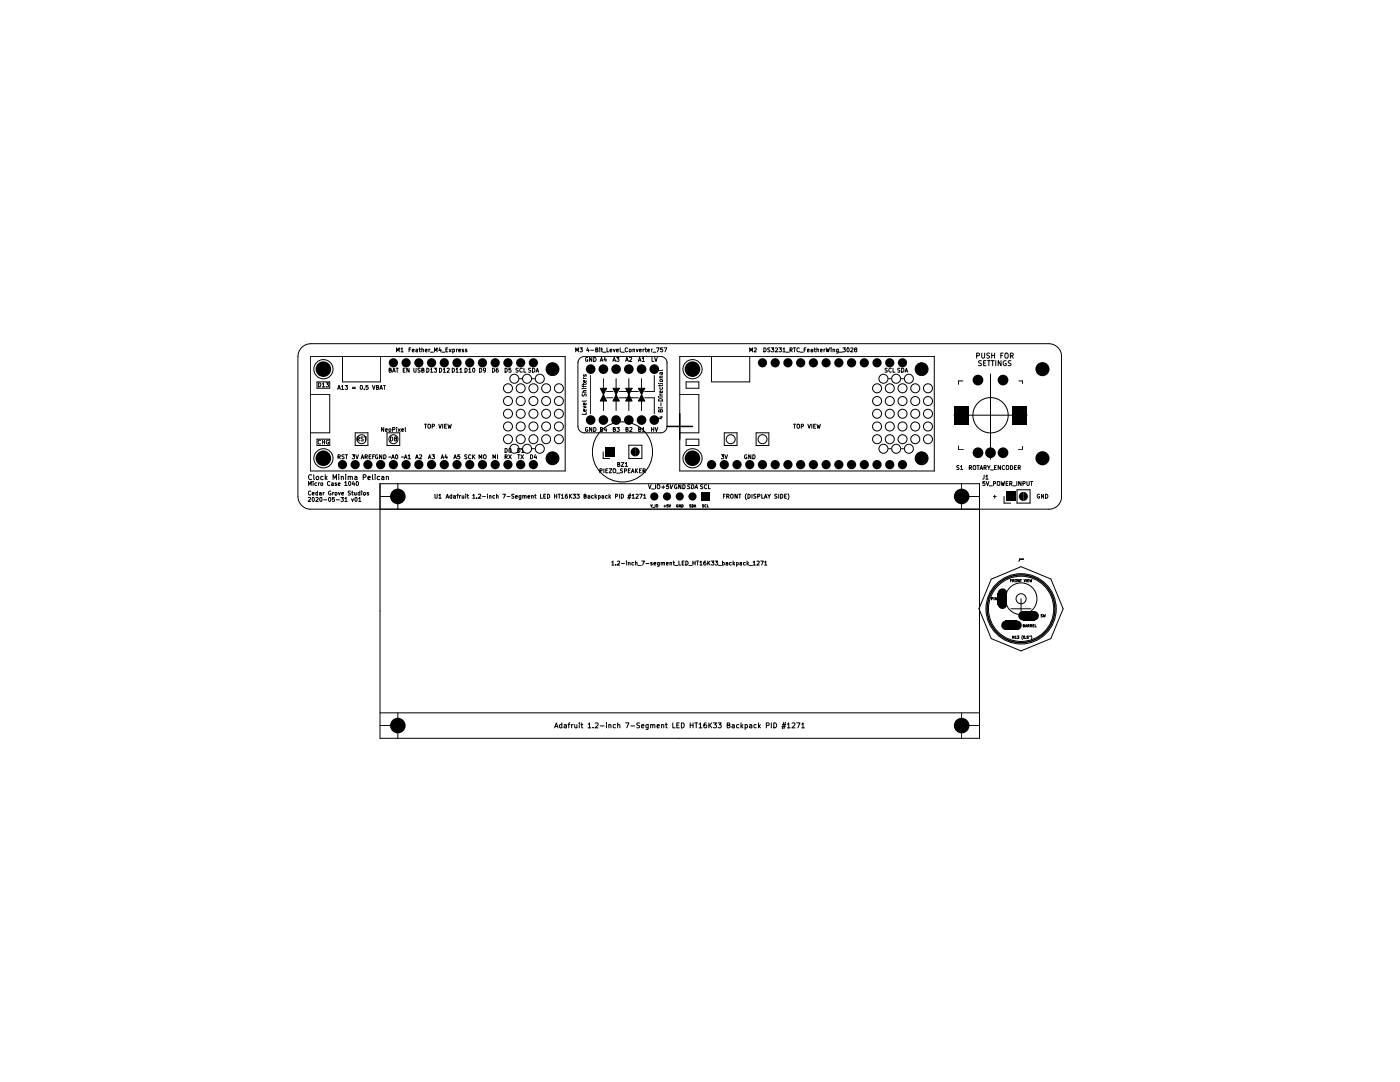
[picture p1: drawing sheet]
<svg xmlns="http://www.w3.org/2000/svg" width="279mm" height="216mm" viewBox="0 0 279 216" stroke-linecap="round" stroke-linejoin="round" font-family="sans-serif">
<g fill="none" stroke="#000" stroke-width=".2">
<path d="M59.5 71.1v28M62 71.1h50.8v22.9h-50.8zM62 78.7h3.8v7.7h-3.8M63.3 76.2h2.5v1.3h-2.5zM63.6 76.4a.4 .4 0 0 1 .4 .4 .4 .4 0 0 1-.4 .4zM64.3 76.6l.3-.2v.8M64.3 77.2h.5M65.1 76.4h.5l-.3 .3 .3 .2-.1 .3-.4-.1M67.4 77.7l.2-.8 .3 .8M67.5 77.5h.3M68.2 77.1l.2-.2v.8M68.2 77.7h.4"/>
<path d="M68.3 71.1v5.1h7.7v-5.1M68.9 76.9h.5l-.3 .3 .3 .2-.1 .3-.4-.1M70.3 77.5h.6M70.3 77.3h.6M72 76.9h.1a.39 .39 0 0 1 .3 .4 .39 .39 0 0 1-.4 .4l-.1-.3zM72.7 77.6v.1M73.4 76.9h-.3l-.1 .4 .4-.1 .1 .4-.2 .1-.3-.1M74.3 76.9l.3 .8 .2-.8M75.1 77.3l.4-.1v-.2l-.4-.1v.8h.3l.2-.3-.2-.1M75.8 77.7l.3-.8 .2 .8M75.9 77.5h.4M76.5 76.9h.4"/>
<path d="M76.7 76.9v.8M77.7 73.9l.3-.1v-.2l-.3-.1v.8h.3l.1-.3-.2-.1M78.3 74.3l.3-.8 .3 .8M78.4 74h.4M79 73.5h.5M79.1 70.2v-.8l.3 .6 .3-.6v.8M79.3 73.5v.8M80 69.6l.2-.2v.8M80 70.2h.5M80.5 73.9h.2M80.9 73.5h-.4v.8h.4M81.6 73.5v.8l-.4-.8v.8"/>
<path d="M81.6 69.8h.3M82 69.4h-.4v.8M82.3 69.9h.4l-.1-.2-.3 .1v.4h.3M82.6 73.5v.6l.1 .2 .3-.1v-.7M83 69.7h.3l.1 .5M83.4 69.9l-.4 .1 .1 .2h.3M83.6 69.7h.3M83.7 69.4v.7l.2 .1M83.8 73.5l-.4 .1a.33 .33 0 0 0 .4 .4v.2h-.4M84.2 69.7h.3v.5M84.2 73.9l.3-.1v-.3h-.3v.8h.3l.1-.3-.1-.1M84.2 69.4v.8"/>
<path d="M84.9 69.9h.4l-.1-.2-.3 .1v.4h.3M85.2 73.5a.4 .4 0 0 1 .4 .4 .4 .4 0 0 1-.4 .4zM85.6 69.7v.5M85.8 69.7l-.2 .1M85.9 70.3h.6M85.9 73.7l.2-.2v.8M85.9 74.3h.5M86.7 73.5h.4l-.2 .3 .2 .1v.3h-.4M86.7 70.2v-.8l.3 .6 .2-.6v.8M87.7 73.5a.4 .4 0 0 1 .5 .4 .4 .4 0 0 1-.5 .4zM87.8 69.4l-.2 .5h.5M88 69.7v.5"/>
<path d="M88.2 70.3h.6M88.5 73.7l.2-.2v.8M88.5 74.3h.4M89 69.8h.3M89.2 73.6l.3-.1 .2 .2-.5 .6h.5M89.4 69.4h-.4v.8h.4M89.6 69.7l.4 .5M90 69.7l-.4 .5M90.3 73.5a.4 .4 0 0 1 .4 .4 .4 .4 0 0 1-.4 .4zM90.4 70.2h.2l.1-.1v-.4h-.3v.8M91 73.7l.2-.2v.8M91 74.3h.5"/>
<path d="M91.1 69.7v.5M91.3 69.7l-.2 .1M91.5 69.9h.4v-.2l-.4 .1 .1 .4h.3M91.8 73.7l.2-.2v.8M91.8 74.3h.4M92.5 69.7l-.3 .1 .3 .2v.2h-.3M92.8 73.5a.4 .4 0 0 1 .4 .4 .4 .4 0 0 1-.4 .4zM93.2 69.7l-.3 .1 .3 .2v.2h-.3M93.6 73.7l.2-.2v.8M93.6 74.3h.4M94.4 73.6l.1-.1a.39 .39 0 0 1 .3 .4 .39 .39 0 0 1-.4 .3zM95.7 73.5a.4 .4 0 0 1 .5 .4 .4 .4 0 0 1-.5 .4z"/>
<path d="M96.9 73.8v.1h-.4v-.3l.3-.1 .1 .1v.5l-.4 .2M98.3 73.5a.4 .4 0 0 1 .4 .4 .4 .4 0 0 1-.4 .4zM99.4 73.5h-.2l-.2 .3v.4h.4v-.4h-.2l-.2 .1M100.8 73.5a.4 .4 0 0 1 .4 .4 .4 .4 0 0 1-.4 .4zM102 73.5h-.4v.4l.3-.1 .1 .3-.1 .2-.3-.1M103.4 73.5l-.4 .1a.33 .33 0 0 0 .4 .4l-.1 .3-.3-.1M103.7 75.6h.5M104.2 73.6a.35 .35 0 0 0-.5 .3 .35 .35 0 0 0 .5 .3M104.6 73.5v.8h.3M105.9 73.5l-.4 .1a.33 .33 0 0 0 .4 .4v.2h-.4M106.2 75.6h.5M106.3 73.5a.41 .41 0 0 1 .4 .4 .41 .41 0 0 1-.4 .4z"/>
<path d="M107 74.3l.2-.8 .3 .8M107 74h.4M114.9 70.2v-.8l.3 .6 .2-.6v.8M115.7 69.4h.5l-.2 .3 .2 .1v.3h-.5M116.2 77.5h.1M116.2 77l.1 .2h.7M116.2 78.3h.8M116.2 78.6v.4a.34 .34 0 0 0 .5-.4l.2 .1v.4M116.4 75.3l.2 .2M116.4 77.5h.6M116.4 76.5v.3M116.4 77v.3"/>
<path d="M116.4 75.5h.6M116.5 74.8l.1 .3 .2-.3h.1v.3M116.6 71.1h15.2M116.6 71.1a1.27 1.27 0 0 0-1.3 1.3v12.7M116.9 75.9v.4l-.4-.1v-.3h.1l.1 .4M117 79.9l-.1 .2h-.7M117 77.9l-.5 .1v.3M117 76.5l-.1 .2h-.7M117.3 69.4l-.2 .5h.5M117.3 71.4a.36 .36 0 0 0-.5 .3 .36 .36 0 0 0 .5 .3v-.2h-.1M117.5 69.7v.5M117.9 74.9v7.6"/>
<path d="M117.9 69.9h.6M118.1 71.3v.8l-.4-.8v.8M118.5 71.3a.41 .41 0 0 1 .5 .4 .41 .41 0 0 1-.5 .4zM118.9 69.8l.3-.1 .1-.2-.4-.1v.8h.3l.2-.3-.2-.1M119.7 69.4v.1M119.7 69.7v.5M119.8 72.1l.2-.8 .3 .8M119.8 77.5h1.3l-.7 1.3zM119.8 71.9h.4M120 69.7h.3M120.1 69.4v.7l.2 .1M120.3 70.3h.6"/>
<path d="M120.4 75.6v6.3M120.4 78.8l.7 1.2h-1.3zM120.7 71.3l-.2 .5h.5M120.9 71.6v.5M121.1 78.1h1.2M121.1 79.4h1.2M121.1 69.4v.8h.4M121.8 69.9h.3v-.2l-.3 .1v.4h.3M122.3 72.1l.3-.8 .3 .8M122.3 77.5h1.3l-.6 1.3zM122.4 71.9h.4M122.4 69.7l.2 .5 .2-.5"/>
<path d="M123 75.6v6.3M123 78.8l.6 1.2h-1.3zM123 69.9h.4v-.2l-.4 .1 .1 .4h.3M123 71.3h.5l-.2 .3 .2 .1v.3h-.5M123.6 78.1h3.8M123.6 79.4h3.8M123.8 69.4v.7l.1 .1M124 70.3h.6M124.9 72.1l.2-.8 .3 .8M124.9 77.5h1.2l-.6 1.3zM124.9 71.9h.4M125.3 69.5a.35 .35 0 0 0-.5 .3 .35 .35 0 0 0 .5 .3"/>
<path d="M125.5 75.6v6.3M125.5 78.8l.6 1.2h-1.2zM125.6 69.7h.3l.1 .4-.2 .1-.2-.1zM125.6 71.4l.3-.1 .2 .2-.5 .6h.5M126.3 69.7h.3l.1 .5M126.3 69.7v.5M127 69.7l.2 .5 .2-.5M127.4 72.1l.3-.8 .2 .8M127.4 77.5h1.3l-.7 1.3zM127.5 71.9h.3M127.6 69.9h.4v-.2l-.4 .1 .1 .4h.3M128 75.6v6.3"/>
<path d="M128 78.8l.7 1.2h-1.3zM128.2 71.5l.2-.2v.8M128.2 72.1h.4M128.3 69.7v.5M128.6 69.7l-.3 .1M128.7 79.4h1.9v3.1M128.7 69.7h.3M128.8 69.4v.7l.2 .1M129.3 69.9h.3v-.2l-.3 .1v.4h.3M130 69.7v.5M130.1 71.3v.8h.4M130.2 69.7l-.2 .1"/>
<path d="M130.3 70.3h.6M130.6 74.9v3.2h-1.9M130.6 71.3l.3 .8 .3-.8M131 69.4h.6l-.4 .8M131.4 79.2h.1M131.4 76.5h.1M131.5 79.6a.42 .42 0 0 1 .5 0 .42 .42 0 0 1 .2 .4h-.8zM131.7 78.6l.1 .2M131.7 79.2h.5M131.7 78.8h.5M131.7 76.8v.3M131.7 76.5h.5"/>
<path d="M131.7 75.4h.5M131.7 77.3v.2l.1 .2 .4-.1v-.3M131.9 71.1a1.27 1.27 0 0 1 1.2 1.3v12.7M131.9 74.3l.1 .4 .2-.1v-.3M132.2 78l-.1 .4-.4-.1v-.3h.2l.1 .4M132.2 76.8l-.1 .2h-.7M132.2 75.1h-.5l.1 .3M132.2 74.3l-.5 .1v.3M132.2 73.8l-.1 .2h-.7M132.2 69.4h-.4v.4l.3-.1 .2 .4-.2 .1-.3-.1M132.5 69.4h.6l-.4 .8M135.7 71.1h50.8v22.9h-50.8z"/>
<path d="M135.7 78.7h3.8v7.7h-3.8M136.9 76.2h2.6v1.3h-2.6zM142 71.1v5.1h7.6v-5.1M149.6 70.2v-.8l.3 .6 .3-.6v.8M150.5 69.5l.3-.1 .2 .2-.5 .6h.5M152.4 69.4a.41 .41 0 0 1 .5 .4 .41 .41 0 0 1-.5 .4zM153.7 69.4h-.3l-.2 .2 .5 .4-.2 .2h-.3M153.9 69.4h.5l-.2 .3 .2 .1v.3h-.5M154.7 69.5l.3-.1 .2 .2-.5 .6h.5M155.4 69.4h.6l-.3 .3 .2 .1v.3h-.5M156.3 69.6l.2-.2v.8M156.3 70.2h.4"/>
<path d="M156.9 70.3h.6M157.7 69.8h.4v-.4h-.4v.8M157.9 69.8l.2 .4M158.3 69.4h.5M158.6 69.4v.8M159.5 69.5a.35 .35 0 0 0-.5 .3 .35 .35 0 0 0 .5 .3M159.7 70.3h.6M160.5 69.8h.2M160.9 69.4h-.4v.8M161.1 69.9h.4v-.2l-.4 .1 .1 .4h.3M161.9 69.7h.3v.5M162.2 69.9l-.4 .1 .1 .2h.3"/>
<path d="M162.5 69.7h.3M162.6 69.4v.7l.2 .1M163 69.7h.3l.1 .5M163 69.4v.8M163.7 69.9h.4v-.2l-.4 .1 .1 .4h.3M164.4 69.7v.5M164.7 69.7l-.3 .1M164.9 69.4l.2 .8 .1-.6 .2 .6 .1-.8M165.9 69.4v.1M165.9 69.7v.5M166.2 69.7h.3l.1 .5M166.2 69.7v.5"/>
<path d="M167.3 70.2h-.2l-.2-.1 .1-.4h.3v.6l-.3 .1M167.5 70.3h.6M168.2 69.4h.5l-.3 .3 .3 .1v.3h-.5M169.1 69.4h.1a.39 .39 0 0 1 .3 .4 .39 .39 0 0 1-.4 .4l-.1-.3zM169.8 69.5l.3-.1 .1 .2-.5 .6h.5M170.7 69.7l-.2-.1 .2-.2 .3 .1v.2a.3 .3 0 0 0-.4 .1 .3 .3 0 0 0 .1 .4l.3-.1-.2-.4M177.1 73.5l-.4 .1a.33 .33 0 0 0 .3 .4l-.1 .3-.3-.1M177.3 75.6h.5M177.9 73.6a.35 .35 0 0 0-.5 .3 .35 .35 0 0 0 .5 .3M178.2 73.5v.8h.4M179.6 73.5l-.4 .1a.33 .33 0 0 0 .4 .4l-.1 .2h-.3M179.9 75.6h.5"/>
<path d="M179.9 73.5a.41 .41 0 0 1 .5 .4 .41 .41 0 0 1-.5 .4zM180.6 74.3l.3-.8 .3 .8M180.7 74h.4M192.2 76h-.9v.7M194.9 71l.5-.1v-.3l-.5-.1v1M195.9 72h-.4l-.2 .1 .1 .3 .4 .1v.4h-.5M195.9 70.5v.8l.2 .2 .4-.2v-.8M196.3 72.4h.3M196.8 72h-.5v1h.5M197.1 72h.5M197.3 72v1M197.5 70.5h-.4l-.2 .1 .1 .2a.44 .44 0 0 1 .5 .6h-.6"/>
<path d="M197.7 74.6v17.1M197.8 72h.6M197.9 70.5v1M197.9 70.9h.6M198.1 72v1M198.5 70.5v1M198.7 72v1M199.7 70.9h.4M199.8 72v1l-.6-1v1M200.2 70.5h-.5v1M200.6 70.6l.2-.1 .4 .1v.5l-.2 .4-.4-.2zM200.8 72a.45 .45 0 0 0-.6 .5 .45 .45 0 0 0 .6 .4v-.4h-.2"/>
<path d="M201.6 71l.5-.1 .1-.3-.2-.1h-.4v1M201.8 72h-.4l-.2 .1 .1 .3 .4 .1v.4h-.5M201.9 71l.3 .5M203.3 76h.7v.5M209.3 68.6h-147.3a2.54 2.54 0 0 0-2.5 2.5M209.3 68.6a2.54 2.54 0 0 1 2.6 2.5M211.9 71.1v28M59.5 99.1a2.54 2.54 0 0 0 2.5 2.5M61.5 99.3h.3l.2 .2-.5 .6h.5M61.6 96.9v-.8l.2 .5 .3-.5v.8M62 98.1a.35 .35 0 0 0-.5 .3 .35 .35 0 0 0 .5 .3M62.2 94.8a.45 .45 0 0 0-.6 .4 .45 .45 0 0 0 .6 .4"/>
<path d="M62.3 98.5l.4-.1v-.1l-.4 .1 .1 .3h.3M62.4 99.3h.1a.39 .39 0 0 1 .3 .4 .39 .39 0 0 1-.4 .3zM62.5 96.1v.1M62.5 96.4v.5M62.6 94.7v.9l.2 .1M63.1 99.3h.3l.1 .2-.5 .6h.5M63.2 95.1h.4l-.1 .6-.3-.1zM63.2 96.4h-.3l-.1 .1 .1 .3h.3M63.3 87.6h2.5v1.3h-2.5zM63.4 98.3h-.3l-.1 .1 .1 .3h.3M63.4 98v.8M63.5 96.4v.5"/>
<path d="M63.8 96.4l-.3 .1M63.8 98.3h.3v.5M63.9 99.3h.1a.39 .39 0 0 1 .3 .4 .39 .39 0 0 1-.4 .3zM64 87.9a.35 .35 0 0 0-.5 .3 .35 .35 0 0 0 .5 .3M64 96.4h.4l-.1 .4h-.3zM64.1 98.4l-.4 .2 .1 .2 .3-.1M64.3 87.8v.8M64.3 88.2h.5M64.5 95.1l-.3-.1-.2 .2v.4l.5 .1M64.5 98.3v.5M64.6 99.7h.6M64.7 98.3l-.2 .1"/>
<path d="M64.8 87.8v.8M64.9 94.7v1M65 95.3l.3 .4M65.3 95l-.4 .4M65.6 87.9a.36 .36 0 0 0-.5 .3 .36 .36 0 0 0 .5 .3v-.2h-.1M65.6 99.3h.1a.39 .39 0 0 1 .3 .4 .39 .39 0 0 1-.3 .3l-.1-.3zM65.8 96.2a.35 .35 0 0 0-.5 .3 .35 .35 0 0 0 .5 .3M66 98a.36 .36 0 0 0-.5 .4 .36 .36 0 0 0 .6 .3v-.3h-.2M66.2 96.4h.3v.5M66.4 98.3v.5M66.5 95.7v-1l.3 .7 .4-.7v1M66.5 96.5l-.4 .2 .2 .2 .2-.1"/>
<path d="M66.6 98.3l-.2 .1M66.7 99.3h-.3l-.1 .3 .3-.1 .2 .4-.2 .2-.3-.1M66.9 98.3h.3v.4h-.3zM67.1 99.7h.6M67.2 96.4l-.3 .1 .3 .1v.2h-.3M67.5 91.2l.3-.1 .1-.3-.4-.1v.8M67.5 96.6l.4-.1-.1-.1-.3 .1v.3h.3M67.5 98.3l.2 .5 .2-.5M67.6 94.7v.1M67.6 95v.7M67.6 91.2l.3 .3M68 99.3h.5l-.2 .2 .2 .1v.4h-.5"/>
<path d="M68.1 95.1h.4v.6M68.1 95v.7M68.2 98.5l.4-.1-.1-.1-.3 .1v.3h.3M68.7 90.8l-.3-.1-.2 .2 .5 .5-.2 .1h-.3M68.8 96.3l.2-.2v.8M68.8 96.9h.5M68.8 99.5l.3-.2v.8M68.9 90.7h.5M69 94.7v.1M69 95v.7M69.1 90.7v.8M69.5 95.1h.4v.6"/>
<path d="M69.5 95v.7M69.6 96.2l.1-.1a.39 .39 0 0 1 .3 .4 .39 .39 0 0 1-.3 .3l-.1-.2zM69.9 95.2l.4-.1v.6M69.9 98h-.3l-.1 .1 .1 .2 .3 .2v.2h-.4M70.2 99.5l.2 .6 .1-.6M70.2 98.3h.3M70.3 98v.7l.2 .1M70.3 90.7h.5l-.3 .3 .2 .1v.4h-.4M70.5 96l-.2 .6h.5M70.7 96.4v.5M70.7 98.3l.1 .4h.3M70.8 95.1h.4v.6"/>
<path d="M70.9 99.3h.1a.39 .39 0 0 1 .3 .4 .39 .39 0 0 1-.4 .3zM70.9 86.4h2.5v2.5h-2.5zM71 90.7l.3 .8 .2-.8M71.1 98.3v.5M71.2 96.2l.1-.1a.39 .39 0 0 1 .3 .4 .39 .39 0 0 1-.4 .3l-.1-.2zM71.2 95.3l-.4 .2 .1 .2h.3M71.3 87.6h.3l.1-.3-.4-.1v.8M71.5 87.6l.2 .4M71.6 99.5l.2-.2v.8M71.8 98.3h-.3l-.1 .1 .1 .3h.3M71.8 98v.8M72.1 91.5l.2-.8 .3 .8"/>
<path d="M72.1 91.3h.4M72.2 98v.1M72.2 98.3v.5M72.5 95.2h.5v-.4l-.5-.1v1M72.5 87.2h-.3l-.2 .1 .5 .5-.2 .2-.3-.1M72.6 98.3l.4 .1-.2 .4-.3-.2zM72.7 87.2h.5M72.9 91.2l.3-.1 .1-.3-.4-.1v.8M72.9 87.2v.8M73 91.2l.3 .3M73.4 95.4l.5-.1v-.2l-.5 .1 .1 .5h.4M73.6 98.3l-.3 .1 .3 .2v.1h-.3"/>
<path d="M73.7 91.1h.2M74 90.7h-.3v.8h.3M74.3 94.7v.9l.2 .1M74.4 91.1h.3M74.8 90.7h-.4v.8M74.9 94.7v.1M74.9 95v.7M75.4 90.8a.36 .36 0 0 0-.5 .3 .36 .36 0 0 0 .5 .4v-.3h-.2M75.8 95.1l-.3-.1-.2 .2 .1 .5h.4M75.8 96.5h119.7v50.8h-119.7zM75.8 99.1h3.6M76.2 95.1h.4v.6"/>
<path d="M76.2 90.7v.8l-.4-.8v.8M76.6 85.3v.8l-.5-.8v.8M76.6 90.7a.41 .41 0 0 1 .5 .4 .41 .41 0 0 1-.5 .4zM76.6 95.3l-.5 .2 .1 .2h.4M76.9 85.8l.4-.1v-.1l-.4 .1 .1 .3h.3M77.1 95.1h.4v.6M77.1 95v.7M77.2 86.4h2.6v2.5h-2.6zM77.6 85.6h.3l.1 .1-.1 .4-.3-.2zM77.9 87.2a.4 .4 0 0 1 .5 .4 .4 .4 0 0 1-.5 .4zM78 91.2h-.4M78.1 91.5l.3-.8 .3 .8"/>
<path d="M78.2 91.3h.4M78.4 85.7h.3l.1-.3-.4-.1v.8M78.8 87.5l-.1-.1 .1-.2h.3v.3a.31 .31 0 0 0-.3 .1 .31 .31 0 0 0 0 .3l.2 .1 .1-.2-.1-.3M79 90.8l.1-.1a.39 .39 0 0 1 .3 .4 .39 .39 0 0 1-.4 .4l-.1-.3zM79.2 85.3v.1M79.2 85.6v.5M79.4 96.5v5.1M79.5 85.6l.4 .5M79.9 85.6l-.4 .5M80.2 85.8l.3-.1v-.1l-.3 .1v.3h.3M80.5 91.2h-.4M80.7 91.5l.3-.8 .2 .8"/>
<path d="M80.8 91.3h.4M80.9 85.3l.1 .8M81.4 91l.3-.3v.8M81.4 91.5h.5M83 91.5l.2-.8 .3 .8M83 91.3h.4M83.7 90.8l.3-.1 .2 .3-.5 .5h.5M84.7 84.6h.5M84.9 84.6v.8M85.4 84.8l.2-.2 .3 .2-.1 .6-.4-.1zM85.5 91.5l.2-.8 .3 .8M85.6 91.3h.3"/>
<path d="M86.2 90.7h.5l-.3 .3 .3 .1v.4h-.5M86.3 85.1l.3-.1 .1-.3-.4-.1v.8M86.8 98.6v.7l.2 .1 .2-.1v-.7M87.6 84.6l.2 .8 .3-.8M87.6 98.8l.2-.2v.8M87.6 99.4h.5M88 91.5l.3-.8 .3 .8M88.1 91.3h.4M88.3 84.6v.8M88.7 85h.3M89 90.7l-.2 .6h.5M89 99.4l.3-.8 .3 .8"/>
<path d="M89.1 99.2h.4M89.1 84.6h-.4v.8h.4M89.2 91v.5M89.4 84.6l.2 .8 .1-.5 .2 .5 .2-.8M90.1 98.9l-.3 .1 .1 .4h.2M90.1 98.6v.8M90.5 98.9h.3l.1 .5M90.6 91.5l.2-.8 .3 .8M90.6 91.3h.4M90.9 99.1l-.4 .1 .1 .2h.3M91.1 98.9h.4M91.5 98.6l-.2 .1v.7"/>
<path d="M91.7 98.9v.5M91.8 90.7h-.4l-.1 .4h.4l.1 .4h-.5M91.9 98.9l-.2 .1M92.2 98.9v.5l.4-.1M92.6 98.9v.5M92.9 98.6v.1M92.9 98.9v.5M93.2 90.8l-.3-.1-.2 .2 .1 .2 .4 .1v.3h-.5M93.2 98.9h.3M93.3 98.6v.7l.2 .1M94 90.8a.35 .35 0 0 0-.5 .3 .35 .35 0 0 0 .5 .4M94.3 90.7v.8"/>
<path d="M94.3 98.8l.3-.2v.8M94.3 99.4h.5M94.4 91.1l.4 .4M94.8 90.7l-.5 .5M95.1 99.3v.1M95.5 98.7l.3-.1 .1 .2-.4 .6h.4M95.6 91.5v-.8l.3 .6 .2-.6v.8M96.3 99.1h.6M96.5 90.8l.2-.1 .3 .1v.5l-.2 .2-.3-.1zM97.3 98.6v.1M97.3 98.9v.5M97.7 99l.3-.1v.5"/>
<path d="M97.7 98.9v.5M98.4 91.5v-.8l.2 .6 .3-.6v.8M98.7 98.9l-.4 .1 .1 .4h.3M99.1 99l.3-.1v.5M99.1 98.6v.8M99.3 90.7v.8M100.3 98.6h.6l-.4 .8M100.8 89.5a.4 .4 0 0 1 .4 .4 .4 .4 0 0 1-.4 .4zM100.8 91.2l.4-.1v-.3l-.4-.1v.8M101 91.2l.2 .3M101.2 99.1h.6M101.5 90.7l.5 .8"/>
<path d="M101.6 89.6l.1-.1a.39 .39 0 0 1 .3 .4 .39 .39 0 0 1-.3 .3zM102 90.7l-.5 .8M102.6 98.7h-.4a.33 .33 0 0 0 .3 .4v.3h-.4M102.9 99.1h.4l-.1-.2-.3 .1v.4h.3M103.3 90.7h.5M103.3 89.5a.4 .4 0 0 1 .5 .4 .4 .4 0 0 1-.5 .4zM103.5 90.7v.8M103.7 89.5h.5M103.9 99.4h-.2l-.1-.1 .1-.4h.2v.6l-.3 .2M103.9 90.7l.6 .8M104.1 89.7l.2-.2v.8M104.1 90.3h.4"/>
<path d="M104.3 99l.3-.1 .1 .5M104.3 98.9v.5M104.5 90.7l-.6 .8M104.7 99l.3-.1v.5M105.4 99.1h.3v-.2l-.3 .1v.4h.3M105.9 90.7a.4 .4 0 0 1 .4 .4 .4 .4 0 0 1-.4 .4zM106.1 99l.3-.1v.5M106.1 98.9v.5M106.2 89.5h.5M106.7 98.9h.3M106.8 98.6v.7l.2 .1M106.8 90.7l-.2 .6h.5"/>
<path d="M107 91v.5M107.9 98.6v.8h.3M108.5 99h.3M108.9 98.6h-.4v.8h.4M109.2 98.6a.41 .41 0 0 1 .5 .4 .41 .41 0 0 1-.5 .4zM110.7 99h.4M110.7 98.6v.8M111.1 98.6v.8M111.4 98.6h.4M111.6 98.6v.8M112.1 98.8l.2-.2v.8M112.1 99.4h.4"/>
<path d="M113.2 98.6l-.3 .2-.1 .5 .2 .1 .2-.1 .1-.2-.2-.2-.3 .2M113.6 98.6v.8M113.7 99l.4 .4M114.1 98.6l-.5 .5M114.3 98.6h.6l-.3 .3 .2 .1v.3h-.5M115.1 98.6h.5l-.3 .3 .3 .1v.3h-.5M115.3 85.1a1.25 1.25 0 0 0 1.3 1.3h15.3a1.27 1.27 0 0 0 1.2-1.3M116.4 81l.6 .2-.6 .2M116.6 99h.3v-.3l-.3-.1v.8h.3l.1-.3-.2-.1M116.9 81.7v.4l-.4-.1v-.3h.1l.1 .4M116.9 80.4v.4l-.4-.1v-.3h.1l.1 .4M117 82.3v.4h-.8"/>
<path d="M117.3 85.3a.36 .36 0 0 0-.5 .4 .36 .36 0 0 0 .5 .3v-.3h-.1M117.3 98.9h.4v.5M117.7 99.1l-.4 .1 .1 .2h.3M118.1 85.3v.8l-.4-.8v.8M118.4 98.9h-.3l-.1 .1 .1 .4h.3M118.5 85.3a.41 .41 0 0 1 .5 .4 .41 .41 0 0 1-.5 .4zM118.8 98.6v.8M118.9 99.1l.2 .3M119.1 98.9l-.3 .3M119.4 99.4l.4-.1-.1-.4h-.3v.8M119.7 94l.4-.1v-.3l-.4-.1v.8M119.8 85.7l.4-.1v-.2l-.4-.1v.8h.3l.2-.3-.2-.1"/>
<path d="M120.1 98.9h.3l.1 .5M120.4 90.2v1.3h1.3M120.5 99.1l-.4 .1 .1 .2h.3M120.5 93.5v.8M120.8 85.2l-.2 .6h.5M120.9 93.9h.3M121 85.6v.5M121.2 98.9l-.4 .1 .1 .4h.3M121.3 93.5h-.4v.8h.4M121.5 98.6v.8M121.6 93.5h.5l-.5 .8h.5M121.6 99.1l.3 .3"/>
<path d="M121.9 98.9l-.4 .3M122.4 93.6l.1-.1 .4 .1v.5l-.2 .2-.3-.1zM122.4 85.7l.3-.1 .1-.2-.4-.1v.8h.3l.1-.3-.2-.1M122.8 99h.4v-.3l-.4-.1v.8M123 94.4h.7M123.1 85.3h.5l-.3 .3 .3 .1-.1 .3h-.4M123.3 92.6h.3l.1-.2-.4-.1v.8h.3l.1-.3-.2-.2M123.6 98.6v.8M124 92.3h.5l-.5 .8h.5M124 98.6a.4 .4 0 0 1 .4 .4 .4 .4 0 0 1-.4 .4zM124.2 93.6l-.2-.1-.2 .2 .1 .2 .3 .1v.3h-.4M124.6 94l.4-.1v-.3l-.4-.1v.8"/>
<path d="M124.8 92.5l.2-.2v.8M124.8 93.1h.4M124.9 85.7l.4-.1v-.2l-.4-.1v.8h.3l.2-.3-.2-.1M125.3 99.2h.6M125.3 98.9h.6M125.4 93.9h.3M125.5 88.8h2.6v2.7h-2.6zM125.6 98.5l-.3 1.1M125.7 85.4l.3-.1 .1 .2-.5 .6h.5M125.8 93.5h-.4v.8h.4M125.9 98.5l-.3 1.1M126 94.3l.3-.8 .2 .8"/>
<path d="M126.1 94.1h.4M126.2 98.8l.2-.2v.8M126.2 99.4h.4M126.8 93.5v.8M126.9 98.7l.3-.1 .2 .2-.5 .6h.5M126.9 93.9l.4 .4M127.3 93.5l-.5 .5M127.5 85.7l.3-.1v-.2l-.3-.1v.8h.3l.1-.3-.2-.1M127.6 93.9h.3M127.6 98.6h.6l-.4 .8M128 93.5h-.4v.8h.4M128.2 85.5l.2-.2v.8"/>
<path d="M128.2 86.1h.5M128.3 94l.4-.1 .1-.3-.5-.1v.8M128.4 98.8l.3-.2v.8M128.4 99.4h.5M128.5 94l.3 .3M129.4 96.7l.3 .8 .2-.8M130 85.3v.8M130 85.7h.5M130 97.6h.6M130.5 85.3v.8M130.7 85.3l.3 .8 .3-.8M130.8 96.7v.8"/>
<path d="M131.2 96.8l.1-.1 .4 .1v.4l-.2 .3-.3-.1zM131.4 81.4h.1M131.7 83.2h.5M131.7 81.4h.5M131.8 81.9l.2-.2 .2 .2v.3h-.8l.1-.4h.3v.4M131.9 80.4v.6M132 83.1v.5l-.6-.2M132.1 97.2h.6M132.4 96.9l-.1 .6M133.5 96.7h-.4l-.1 .4 .4-.1v.4h-.4M133.8 96.7l.1 .8 .4-.8M135.1 96.8a.36 .36 0 0 0-.5 .3 .36 .36 0 0 0 .5 .3v-.2h-.2"/>
<path d="M135.9 96.7v.8l-.5-.8v.8M136.3 96.7a.41 .41 0 0 1 .4 .4 .41 .41 0 0 1-.4 .4zM136.9 87.6h2.6v1.3h-2.6zM137.7 96.8l-.3-.1-.2 .2 .4 .5-.1 .1h-.3M138.1 96.7a.41 .41 0 0 1 .4 .5 .41 .41 0 0 1-.5 .3zM138.6 97.5l.4-.8 .2 .8M138.7 97.3h.4M140.3 96.8h-.5a.33 .33 0 0 0 .4 .4l-.1 .3h-.3M141.1 96.8a.35 .35 0 0 0-.6 .3 .35 .35 0 0 0 .6 .3M141.4 96.7v.8h.4M144 90.7h.4l-.2 .3 .2 .1v.4h-.4M144.4 99h.2"/>
<path d="M144.5 86.4h2.6v2.5h-2.6zM144.7 90.7l.2 .8 .3-.8M144.7 98.6h-.3v.8M145 99h.4l.1-.3-.5-.1v.8M145.2 99l.3 .4M145.8 98.7l.2-.1 .3 .1-.1 .7-.4-.1zM147.1 98.6v.8l-.4-.8v.8M147.4 98.6h.4M147.6 98.6v.8M149 98.5a.89 .89 0 0 0 0 1.2M149 90.8a.36 .36 0 0 0-.4 .3 .36 .36 0 0 0 .5 .4v-.3h-.2M149.3 98.6a.41 .41 0 0 1 .4 .4 .41 .41 0 0 1-.4 .4z"/>
<path d="M149.9 90.7v.8l-.5-.8v.8M150.1 98.6v.8M150.2 90.7a.41 .41 0 0 1 .5 .4 .41 .41 0 0 1-.5 .4zM150.9 98.7l-.3-.1-.2 .2 .5 .4-.2 .2h-.3M150.9 86.4h2.5v2.5h-2.5zM151.2 99h.4v-.3l-.4-.1v.8M152 98.6v.8h.4M152.5 99.4l.3-.8 .3 .8M152.6 99.2h.4M153.2 98.6l.3 .4 .3-.4M153.5 99v.4M155.1 98.7l-.4-.1-.1 .2 .5 .4-.2 .2h-.3"/>
<path d="M155.4 98.6v.8M155.8 98.6a.4 .4 0 0 1 .4 .4 .4 .4 0 0 1-.4 .4zM156.6 99h.2M157 98.6h-.4v.8h.4M157.2 98.5a.89 .89 0 0 1 0 1.2M158.4 84.6h.4M158.6 84.6v.8M159.1 84.8l.1-.2 .3 .2 .1 .4-.2 .2-.3-.1zM159.9 85.1l.4-.1v-.3l-.4-.1v.8M161.2 84.6l.3 .8 .3-.8M162 84.6v.8M162.4 85h.3"/>
<path d="M162.8 84.6h-.4v.8h.4M163 84.6l.2 .8 .2-.5 .1 .5 .2-.8M177.3 89.5h.5M179.9 89.5h.5M190.4 82.8h14.6M191.3 89v.7h1M191.4 92.9l-.4 .1a.33 .33 0 0 0 .3 .4v.3h-.4M191.7 93.1l.2-.2v.8M191.7 93.7h.5M191.9 99.1h3.6M191.9 96.5v5.1M193.4 93.3h.4l.1-.3-.5-.1v.8"/>
<path d="M193.6 93.3l.3 .4M194.2 93l.2-.1 .3 .1-.1 .7-.4-.1zM195 92.9h.4M195.2 92.9v.8M195.6 93.7l.3-.8 .2 .8M195.7 93.5h.3M196.4 93.3h.4v-.3l-.4-.1v.8M196.4 94.8v.6l-.3 .2M196.6 96.1h-.4v.4l.3-.1 .1 .3-.2 .2-.2-.1M196.6 93.3l.2 .4M196.7 95l.3-.2v.8M196.7 95.6h.5"/>
<path d="M196.8 96.1l.3 .8 .3-.8M197.1 92.9l.2 .4 .3-.4M197.3 93.3v.4M197.4 96.9h.7M197.7 93.8h.6M198.2 99.1h.6M198.2 96.5h.4v-.4h-.4v.8M198.5 93.3h.2M198.5 98.8v.6M198.9 92.9h-.4v.8h.4M199 96.2l.2-.1 .3 .1v.4l-.2 .3-.3-.1zM199.7 92.9v.8l-.5-.8v.8"/>
<path d="M199.8 96.1l.2 .8 .2-.6 .1 .6 .2-.8M200.4 99.1v1.3h1.3M200.5 93a.35 .35 0 0 0-.5 .3 .35 .35 0 0 0 .5 .3M200.8 96.5h.3M200.8 93l.2-.1 .3 .1v.4l-.2 .3-.3-.1zM201.2 96.1h-.4v.8h.4M201.5 96.5h.4v-.3l-.4-.1v.8M201.7 92.9a.4 .4 0 0 1 .4 .4 .4 .4 0 0 1-.4 .4zM201.7 96.5l.3 .4M202.1 96.9h.6M202.5 93.3h.2M202.9 92.9h-.4v.8h.4"/>
<path d="M202.9 96.1v.8M203 97.7h2.6v2.7h-2.6zM203.2 93.3h.4v-.3l-.4-.1v.8M203.4 93.3l.2 .4M203.8 96.1v.8l-.5-.8v.8M204 89.1v.6h-.7M204.2 96.5h.3v-.4h-.3v.8M204.9 96.1v.6l.2 .2 .3-.2v-.6M205.7 96.1h.4M205.9 96.1v.8M207.5 98.7a.36 .36 0 0 0-.5 .3 .36 .36 0 0 0 .5 .3v-.2h-.2M208.3 98.6v.8l-.5-.8v.8"/>
<path d="M208.7 98.6a.41 .41 0 0 1 .4 .4 .41 .41 0 0 1-.4 .4zM211.9 99.1a2.54 2.54 0 0 1-2.6 2.5M62 101.6h147.3M68.8 100.1h.5M71.6 100.1h.4M122.1 112.2l.2-.2v.8M122.1 112.8h.4M122.9 112.7v.1M123.2 112h.3l.2 .2-.5 .6h.5M124 112.4h.6M125 112h.1M125 112.2v.6"/>
<path d="M125.4 112.3l.3-.1 .1 .6M125.4 112.2v.6M126.5 112.2h-.3l-.1 .2 .1 .3h.3M126.8 112.3l.3-.1v.6M126.8 112v.8M127.3 112.8h.7M128.1 112h.5l-.4 .8M128.9 112.4h.6M129.9 100.7l.1 .5 .2-.5M130.2 112.2l-.3 .1 .3 .2v.2h-.3M130.2 101.3h.4M130.5 112.5l.4-.1v-.2l-.4 .1v.4h.4"/>
<path d="M130.7 100.7v.5M131.6 112.2v.7l-.4 .1M131.6 112.2l-.4 .2 .1 .3h.3M132 112.3l.2-.1 .1 .6M132 112.2v.6M132.3 112.3l.3-.1v.6M132.5 101h.4M132.7 100.8v.4M133 112.5l.4-.1-.1-.2-.3 .1v.4h.3M133.4 100.7h-.3v.2h.3v.2h-.3M133.5 100.7l.2 .5 .1-.5M133.7 112.3l.3-.1v.6"/>
<path d="M133.7 112.2v.6M134.3 112.2h.3M134.4 112v.6l.2 .2M134.7 112.8h.6M135.3 100.7a.23 .23 0 0 0-.3 .3 .23 .23 0 0 0 .3 .1l-.1-.1M135.5 112v.8h.4M135.8 100.7v.5l-.3-.5v.5M136 100.7a.25 .25 0 0 1 .3 .2 .25 .25 0 0 1-.3 .3zM136.1 112.3h.3M136.5 112h-.4v.8h.4M136.9 112a.41 .41 0 0 1 .4 .4 .41 .41 0 0 1-.4 .4zM137.5 112.8h.6"/>
<path d="M137.9 100.7h-.3l.3 .4-.3 .1M138.1 100.7a.25 .25 0 0 1 .3 .2 .25 .25 0 0 1-.3 .3zM138.3 112v.8M138.3 112.3h.4M138.5 101.2l.2-.5 .2 .5M138.6 101.1h.2M138.7 112v.8M139 112h.5M139.2 112v.8M139.7 112.2l.2-.2v.8M139.7 112.8h.4M140.5 100.7h-.3l.3 .4-.3 .1"/>
<path d="M140.8 112l-.3 .1-.1 .5 .2 .2 .3-.1v-.3l-.1-.2-.4 .2M140.9 100.7a.22 .22 0 0 0-.3 .2 .22 .22 0 0 0 .3 .2M141.2 100.7v.5h.2M141.2 112v.8M141.4 112.3l.3 .5M141.7 112l-.5 .4M142 112h.5l-.3 .2 .2 .1v.4h-.4M142.7 112h.5l-.2 .2 .2 .1v.4h-.5M143.4 112.8h.6M144.2 112.2l.4 .2-.1 .3h-.3M144.2 112v.8M144.9 112.2h.3v.6"/>
<path d="M145.2 112.4l-.3 .2 .1 .2 .2-.1M146 112.2l-.4 .2 .1 .3h.3M146.3 112v.8M146.4 112.4l.2 .4M146.6 112.2l-.3 .3M147 112.2l.3 .2v.3h-.3M147 112.2v.8M147.7 112.2h.3v.6M148 112.4l-.4 .2 .2 .2 .2-.1M148.8 112.2h-.4v.2v.3h.4M149.1 112v.8M149.2 112.4l.2 .4"/>
<path d="M149.4 112.2l-.3 .3M149.5 112.8h.7M150.3 112.2l.2-.2v.8M150.3 112.8h.5M151.1 112h.3l.1 .2-.5 .6h.5M151.8 112h.5l-.3 .8M152.6 112.2l.2-.2v.8M152.6 112.8h.5M197.9 119.5h.2v-.2l-.2-.1v.5M198.4 119.2v.5M198.9 119.2v.5l-.3-.5v.5M201.7 115.9h.2"/>
<path d="M201.9 115.6h-.2v.5M202.1 115.9l.3-.1-.1-.2h-.2v.5M202.2 115.9l.2 .2M202.6 115.7h.3v.4l-.3-.1zM203.4 115.6v.5l-.3-.5v.5M203.5 111.5l-.1 .4-.1 .1M203.6 115.6h.3M203.7 111.5h.2M203.7 111.7h.1M203.7 115.6v.5M203.8 119.5v4M203.8 111.5v.1"/>
<path d="M204 111.5h.3M204.1 111.7h.1M204.2 111.5v.1M204.4 115.6l.1 .5 .2-.5M204.8 115.6v.5M205.1 115.9h.1M205.3 115.6h-.2v.5h.2M205.5 115.6l.1 .5 .1-.4 .1 .4 .1-.5M201.8 121.5h4M202 127.4v-.5l.2 .4 .2-.4v.5M202.6 127.1l.1-.2v.5M202.6 127.4h.3"/>
<path d="M203 126.9h.3l-.1 .2h.1v.3h-.3M204.1 126.8l-.2 .4 .2 .4M204.2 124.9l.2-.1v-.1l-.2-.1v.5h.2v-.2M204.3 126.9a.22 .22 0 0 1 .2 .3 .22 .22 0 0 1-.2 .2zM204.6 125.1l.2-.5 .2 .5M204.7 125h.2M204.7 127.4h.1M205.1 124.9h.3v-.2l-.3-.1v.5M205.2 126.9h-.2l-.1 .3 .3-.1v.3h-.3M205.2 124.9l.2 .2M205.4 126.9v.1M205.6 124.9h.3v-.2l-.3-.1v.5"/>
<path d="M205.6 126.9v.1M205.8 124.9l.1 .2M205.8 126.8l.1 .4-.1 .4M206.1 124.9h.2M206.4 124.6h-.3v.5h.3M206.6 124.6v.5h.2M208 122.6l-.2 .1 .2 .3-.3 .1M208.2 122.6l.1 .5 .1-.3 .1 .3 .1-.5M75.8 142.2h119.7M75.8 144.8h3.6M79.4 142.2v5.1M110.7 145.2l.3-1 .4 1"/>
<path d="M110.8 145h.5M112.1 144.6h-.3l-.2 .2 .1 .4h.4M112.1 144.2v1M112.6 144.6l.4 .1v.5M113 144.8l-.4 .2 .1 .2h.3M113.4 144.6h.3M113.7 144.2l-.2 .2v.8M114.1 144.6v.6M114.4 144.6l-.3 .2M114.7 144.6l.1 .6h.3M115.1 144.6v.6M115.6 144.2v.1"/>
<path d="M115.6 144.6v.6M115.9 144.6h.4M116.1 144.2v.9l.2 .1M117.4 144.5l.3-.3v1M117.4 145.2h.5M118.4 145.2h.1M118.8 144.3l.4-.1 .2 .3-.6 .7h.6M119.8 144.9h.8M121 144.2v.1M121 144.6v.6M121.5 144.7l.4-.1v.6M121.5 144.6v.6"/>
<path d="M122.8 144.6h-.2l-.2 .2 .1 .4h.3M123.3 144.7l.3-.1 .1 .6M123.3 144.2v1M124.9 144.2h.6l-.4 1M125.9 144.9h.8M127.6 144.3h-.5a.41 .41 0 0 0 .5 .6v.3h-.5M128 144.9l.5-.1v-.2l-.5 .1 .1 .5h.4M129.4 144.6v.8l-.2 .2-.3-.1M129.4 144.6h-.3l-.2 .2 .1 .4h.4M129.8 144.7l.4-.1 .1 .6M129.8 144.6v.6M130.3 144.7l.4-.1v.6"/>
<path d="M131.1 144.9l.5-.1v-.2l-.5 .1 .1 .5h.4M132 144.7l.4-.1 .1 .6M132 144.6v.6M132.8 144.6h.4M132.9 144.2v.9l.3 .1M134.3 144.2v1h.5M135.1 144.7h.3M135.6 144.2h-.5v1h.5M136 144.2a.5 .5 0 0 1 .6 .5 .5 .5 0 0 1-.6 .5zM137.7 144.7h.6M137.7 144.2v1M138.3 144.2v1"/>
<path d="M138.7 144.2h.5M138.9 144.2v1M139.5 144.5l.3-.3v1M139.5 145.2h.6M140.9 144.2l-.3 .1-.1 .7 .2 .2h.3l-.1-.5-.2-.1-.2 .2M141.5 144.2v1M141.6 144.7l.4 .5M142 144.2l-.5 .6M142.4 144.2h.6l-.3 .4 .3 .2-.1 .4h-.5M143.3 144.2h.6l-.3 .4 .3 .2v.4h-.6M145.1 144.7h.5v-.4l-.5-.1v1h.4l.2-.3-.2-.2M146.1 144.6h.4v.6"/>
<path d="M146.5 144.8l-.4 .2v.2h.4M147.5 144.6h-.3l-.2 .2 .1 .4h.4M147.9 144.2v1M148 144.9l.3 .3M148.3 144.6l-.4 .4M148.7 144.6h.3l.2 .2-.1 .4h-.4M148.7 144.6v1M149.6 144.6l.4 .1v.5M150 144.8l-.4 .2 .1 .2h.3M150.9 144.6h-.2l-.2 .2v.4h.4M151.4 144.2v1M151.5 144.9l.3 .3"/>
<path d="M151.8 144.6l-.4 .4M152.9 144.8l.6-.1v-.4l-.6-.1v1M153.9 144.2v1M154.4 144.2a.5 .5 0 0 1 .6 .5 .5 .5 0 0 1-.6 .5zM156 145h.7M156.1 144.6h.7M156.4 144.1l-.3 1.3M156.7 144.1l-.2 1.3M157.1 144.5l.3-.3v1M157.1 145.2h.6M158.1 144.3l.4-.1 .2 .3-.7 .7h.7M159 144.2h.6l-.4 1"/>
<path d="M160 144.5l.3-.3v1M160 145.2h.6M191.9 142.2v5.1M191.9 144.8h3.6"/>
<circle cx="64.5" cy="73.7" r="1.92"/>
<circle cx="101.4" cy="77.5" r=".9"/>
<circle cx="102.6" cy="75.6" r=".9"/>
<circle cx="103.9" cy="77.5" r=".9"/>
<circle cx="105.2" cy="75.6" r=".9"/>
<circle cx="106.5" cy="77.5" r=".9"/>
<circle cx="107.7" cy="75.6" r=".9"/>
<circle cx="109" cy="77.5" r=".9"/>
<circle cx="110.3" cy="73.7" r="1.28"/>
<circle cx="111.5" cy="77.5" r=".9"/>
<circle cx="132" cy="76" r=".27"/>
<circle cx="138.2" cy="73.7" r="1.92"/>
<circle cx="175" cy="77.5" r=".9"/>
<circle cx="176.3" cy="75.6" r=".9"/>
<circle cx="177.6" cy="77.5" r=".9"/>
<circle cx="178.8" cy="75.6" r=".9"/>
<circle cx="180.1" cy="77.5" r=".9"/>
<circle cx="181.4" cy="75.6" r=".9"/>
<circle cx="182.7" cy="77.5" r=".9"/>
<circle cx="183.9" cy="73.7" r="1.28"/>
<circle cx="185.2" cy="77.5" r=".9"/>
<circle cx="64.5" cy="91.5" r="1.92"/>
<circle cx="72.2" cy="87.6" r=".9"/>
<circle cx="78.5" cy="87.6" r=".9"/>
<circle cx="101.4" cy="87.6" r=".9"/>
<circle cx="101.4" cy="80" r=".9"/>
<circle cx="101.4" cy="82.6" r=".9"/>
<circle cx="101.4" cy="85.1" r=".9"/>
<circle cx="102.6" cy="89.5" r=".9"/>
<circle cx="103.9" cy="80" r=".9"/>
<circle cx="103.9" cy="82.6" r=".9"/>
<circle cx="103.9" cy="85.1" r=".9"/>
<circle cx="103.9" cy="87.6" r=".9"/>
<circle cx="105.2" cy="89.5" r=".9"/>
<circle cx="106.5" cy="87.6" r=".9"/>
<circle cx="106.5" cy="80" r=".9"/>
<circle cx="106.5" cy="82.6" r=".9"/>
<circle cx="106.5" cy="85.1" r=".9"/>
<circle cx="107.7" cy="89.5" r=".9"/>
<circle cx="109" cy="85.1" r=".9"/>
<circle cx="109" cy="87.6" r=".9"/>
<circle cx="109" cy="82.6" r=".9"/>
<circle cx="109" cy="80" r=".9"/>
<circle cx="110.3" cy="91.5" r="1.28"/>
<circle cx="111.5" cy="87.6" r=".9"/>
<circle cx="111.5" cy="80" r=".9"/>
<circle cx="111.5" cy="82.6" r=".9"/>
<circle cx="111.5" cy="85.1" r=".9"/>
<circle cx="124.2" cy="90.2" r="6"/>
<circle cx="138.2" cy="91.5" r="1.92"/>
<circle cx="145.8" cy="87.6" r=".9"/>
<circle cx="152.2" cy="87.6" r=".9"/>
<circle cx="175" cy="87.6" r=".9"/>
<circle cx="175" cy="80" r=".9"/>
<circle cx="175" cy="82.6" r=".9"/>
<circle cx="175" cy="85.1" r=".9"/>
<circle cx="176.3" cy="89.5" r=".9"/>
<circle cx="177.6" cy="80" r=".9"/>
<circle cx="177.6" cy="82.6" r=".9"/>
<circle cx="177.6" cy="87.6" r=".9"/>
<circle cx="177.6" cy="85.1" r=".9"/>
<circle cx="178.8" cy="89.5" r=".9"/>
<circle cx="180.1" cy="87.6" r=".9"/>
<circle cx="180.1" cy="82.6" r=".9"/>
<circle cx="180.1" cy="85.1" r=".9"/>
<circle cx="180.1" cy="80" r=".9"/>
<circle cx="181.4" cy="89.5" r=".9"/>
<circle cx="182.7" cy="87.6" r=".9"/>
<circle cx="182.7" cy="80" r=".9"/>
<circle cx="182.7" cy="82.6" r=".9"/>
<circle cx="182.7" cy="85.1" r=".9"/>
<circle cx="183.9" cy="91.5" r="1.28"/>
<circle cx="185.2" cy="80" r=".9"/>
<circle cx="185.2" cy="82.6" r=".9"/>
<circle cx="185.2" cy="85.1" r=".9"/>
<circle cx="185.2" cy="87.6" r=".9"/>
<circle cx="197.7" cy="82.9" r="3.5"/>
<circle cx="131.1" cy="100.9" r=".23"/>
<circle cx="203.8" cy="119.5" r="3.2"/>
<circle cx="203.8" cy="119.5" r="1.01"/>
<circle cx="203.8" cy="121.5" r="8.4"/>
<circle cx="203.8" cy="121.5" r="7"/>
<circle cx="203.8" cy="121.5" r="6.5"/>
</g>
<g fill="none" stroke="#000" stroke-width=".3">
<path d="M133.1 85.1h5.1M135.7 82.5v5.1"/>
<circle cx="203.8" cy="121.5" r="6.8"/>
</g>
<g fill="#000">
<path d="M120.4 78.8l.7 1.2h-1.3zM119.8 77.5h1.3l-.7 1.3zM123 78.8l.6 1.2h-1.3zM122.3 77.5h1.3l-.6 1.3zM125.5 78.8l.6 1.2h-1.2zM124.9 77.5h1.2l-.6 1.3zM128 78.8l.7 1.2h-1.3zM127.4 77.5h1.3l-.7 1.3zM120.8 89.3h1.8v1.8h-1.8zM126.1 89.5l.7-.2v1.8a.9 .9 0 0 1-.9-.6 .9 .9 0 0 1 .2-1zM126.8 89.3a.9 .9 0 0 1 .9 .9 .9 .9 0 0 1-.9 .9zM139.9 98.2h1.7v1.7h-1.7z"/>
<path d="M190.5 81h2.9v3.7h-2.9zM200.8 98.1h1.8v1.8h-1.8zM201.9 81h2.9v3.7h-2.9zM203.6 98.4l.6-.2v1.8a.9 .9 0 0 1-.8-.6 .9 .9 0 0 1 .2-1zM204.2 98.2a.9 .9 0 0 1 .9 .9 .9 .9 0 0 1-.9 .9zM199.4 117.7a.95 .95 0 0 1 1-.2 .95 .95 0 0 1 .6 .9h-1.9zM199.1 118.4h1.9v2.2h-1.9zM199.1 120.6h1.9a.95 .95 0 0 1-.9 .9 .95 .95 0 0 1-1-.9zM200.1 124.1l.7-.3v1.9a.95 .95 0 0 1-.9-.6 .95 .95 0 0 1 .2-1zM200.8 123.8h2.2v1.9h-2.2zM203 123.8a.95 .95 0 0 1 .9 1 .95 .95 0 0 1-.9 .9zM203.5 122.2l.7-.3v1.9a.95 .95 0 0 1-.9-.6 .95 .95 0 0 1 .2-1z"/>
<path d="M204.2 121.9h2.2v1.9h-2.2zM206.4 121.9a.95 .95 0 0 1 .9 1 .95 .95 0 0 1-.9 .9z"/>
<circle cx="64.5" cy="73.7" r="1.56"/>
<circle cx="78.5" cy="72.4" r=".92"/>
<circle cx="81" cy="72.4" r=".92"/>
<circle cx="83.6" cy="72.4" r=".92"/>
<circle cx="86.1" cy="72.4" r=".92"/>
<circle cx="88.7" cy="72.4" r=".92"/>
<circle cx="91.2" cy="72.4" r=".92"/>
<circle cx="93.7" cy="72.4" r=".92"/>
<circle cx="96.3" cy="72.4" r=".92"/>
<circle cx="98.8" cy="72.4" r=".92"/>
<circle cx="101.4" cy="72.4" r=".92"/>
<circle cx="103.9" cy="72.4" r=".92"/>
<circle cx="106.4" cy="72.4" r=".92"/>
<circle cx="110.3" cy="73.7" r="1.3"/>
<circle cx="117.9" cy="73.7" r=".96"/>
<circle cx="120.4" cy="73.7" r=".96"/>
<circle cx="123" cy="73.7" r=".96"/>
<circle cx="125.5" cy="73.7" r=".96"/>
<circle cx="128" cy="73.7" r=".96"/>
<circle cx="130.6" cy="73.7" r=".96"/>
<circle cx="138.2" cy="73.7" r="1.56"/>
<circle cx="152.2" cy="72.4" r=".92"/>
<circle cx="154.7" cy="72.4" r=".92"/>
<circle cx="157.2" cy="72.4" r=".92"/>
<circle cx="159.8" cy="72.4" r=".92"/>
<circle cx="162.3" cy="72.4" r=".92"/>
<circle cx="164.9" cy="72.4" r=".92"/>
<circle cx="167.4" cy="72.4" r=".92"/>
<circle cx="169.9" cy="72.4" r=".92"/>
<circle cx="172.5" cy="72.4" r=".92"/>
<circle cx="175" cy="72.4" r=".92"/>
<circle cx="177.6" cy="72.4" r=".92"/>
<circle cx="180.1" cy="72.4" r=".92"/>
<circle cx="183.9" cy="73.7" r="1.3"/>
<circle cx="195.2" cy="75.8" r="1.07"/>
<circle cx="200.2" cy="75.8" r="1.07"/>
<circle cx="208" cy="73.7" r="1.41"/>
<circle cx="64.5" cy="91.4" r="1.56"/>
<circle cx="68.3" cy="92.7" r=".92"/>
<circle cx="70.9" cy="92.7" r=".92"/>
<circle cx="73.4" cy="92.7" r=".92"/>
<circle cx="76" cy="92.7" r=".92"/>
<circle cx="78.5" cy="92.7" r=".92"/>
<circle cx="79.4" cy="99.1" r="1.56"/>
<circle cx="81" cy="92.7" r=".92"/>
<circle cx="83.6" cy="92.7" r=".92"/>
<circle cx="86.1" cy="92.7" r=".92"/>
<circle cx="88.7" cy="92.7" r=".92"/>
<circle cx="91.2" cy="92.7" r=".92"/>
<circle cx="93.7" cy="92.7" r=".92"/>
<circle cx="96.3" cy="92.7" r=".92"/>
<circle cx="98.8" cy="92.7" r=".92"/>
<circle cx="101.4" cy="92.7" r=".92"/>
<circle cx="103.9" cy="92.7" r=".92"/>
<circle cx="106.4" cy="92.7" r=".92"/>
<circle cx="110.3" cy="91.4" r="1.3"/>
<circle cx="117.9" cy="83.8" r=".96"/>
<circle cx="120.4" cy="83.8" r=".96"/>
<circle cx="123" cy="83.8" r=".96"/>
<circle cx="125.5" cy="83.8" r=".96"/>
<circle cx="128" cy="83.8" r=".96"/>
<circle cx="130.6" cy="83.8" r=".96"/>
<circle cx="130.6" cy="99.1" r=".81"/>
<circle cx="133.1" cy="99.1" r=".81"/>
<circle cx="135.7" cy="99.1" r=".81"/>
<circle cx="138.2" cy="91.4" r="1.56"/>
<circle cx="138.2" cy="99.1" r=".81"/>
<circle cx="142" cy="92.7" r=".92"/>
<circle cx="144.5" cy="92.7" r=".92"/>
<circle cx="147.1" cy="92.7" r=".92"/>
<circle cx="149.6" cy="92.7" r=".92"/>
<circle cx="152.2" cy="92.7" r=".92"/>
<circle cx="154.7" cy="92.7" r=".92"/>
<circle cx="157.2" cy="92.7" r=".92"/>
<circle cx="159.8" cy="92.7" r=".92"/>
<circle cx="162.3" cy="92.7" r=".92"/>
<circle cx="164.9" cy="92.7" r=".92"/>
<circle cx="167.4" cy="92.7" r=".92"/>
<circle cx="169.9" cy="92.7" r=".92"/>
<circle cx="172.5" cy="92.7" r=".92"/>
<circle cx="175" cy="92.7" r=".92"/>
<circle cx="177.6" cy="92.7" r=".92"/>
<circle cx="180.1" cy="92.7" r=".92"/>
<circle cx="183.9" cy="91.4" r="1.3"/>
<circle cx="191.9" cy="99.1" r="1.56"/>
<circle cx="195.2" cy="90.3" r="1.07"/>
<circle cx="197.7" cy="90.3" r="1.07"/>
<circle cx="200.2" cy="90.3" r="1.07"/>
<circle cx="208" cy="91.4" r="1.41"/>
<circle cx="79.4" cy="144.8" r="1.56"/>
<circle cx="191.9" cy="144.8" r="1.56"/>
</g>
</svg>
